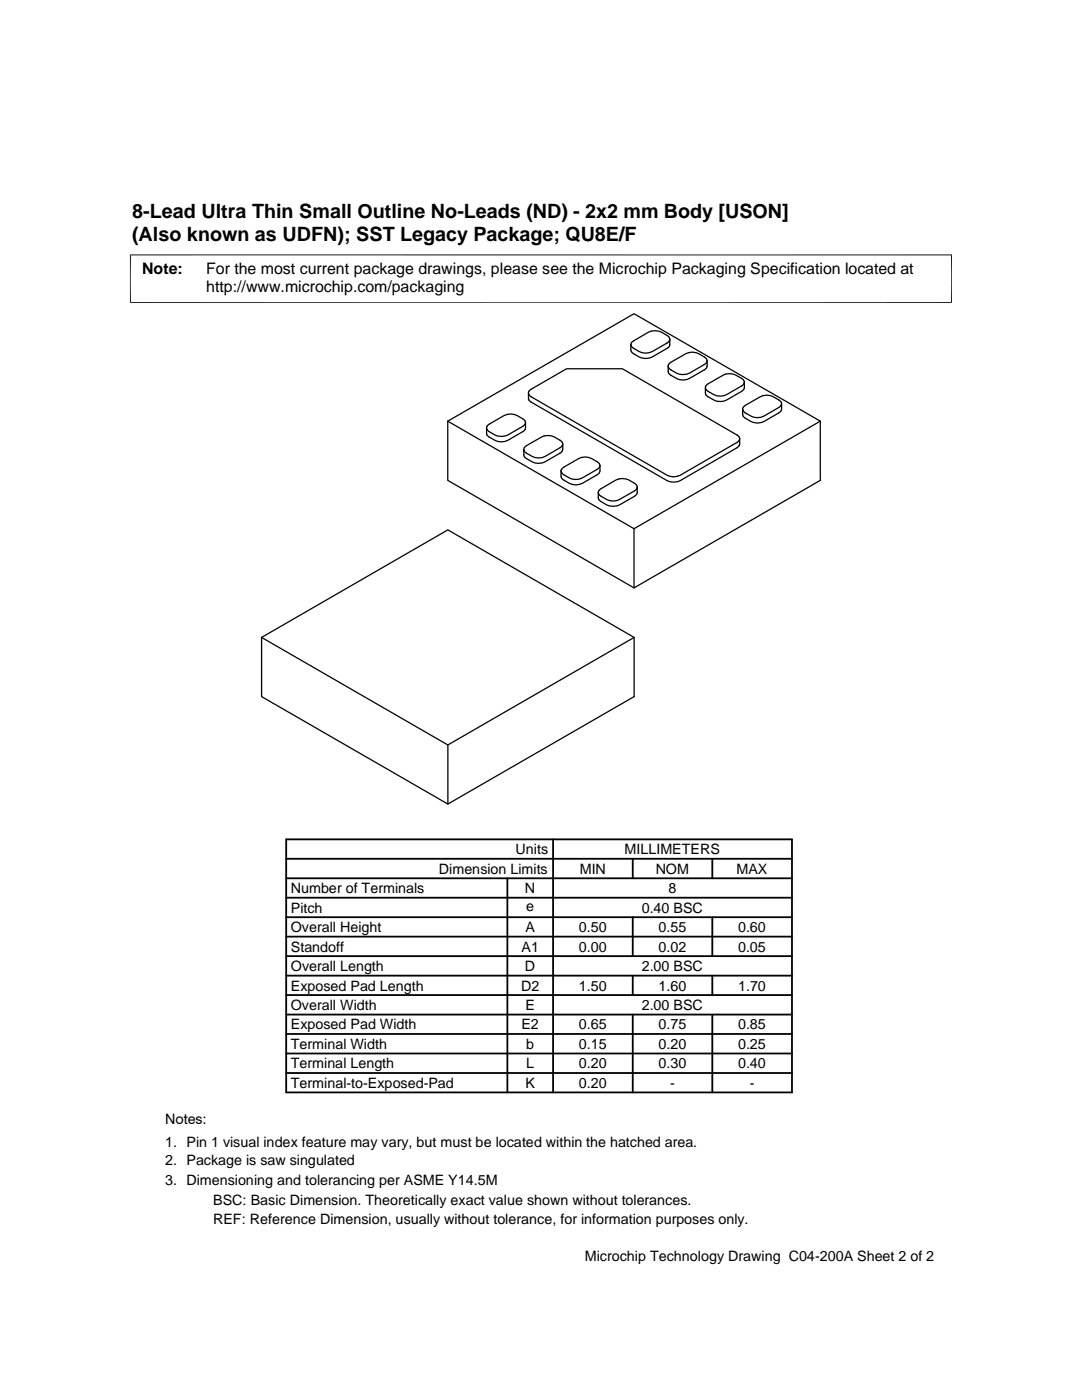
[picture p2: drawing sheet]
<svg xmlns="http://www.w3.org/2000/svg" width="216mm" height="279mm" viewBox="0 0 216 279" stroke-linecap="round" stroke-linejoin="round" font-family="sans-serif">
<defs><g id="words">
<g font-size="3.9">
<text x="26.4" y="43.5">8-Lead Ultra Thin Small Outline No-Leads (ND) - 2x2 mm Body [USON]</text>
<text x="26.4" y="48">(Also known as UDFN); SST Legacy Package; QU8E/F</text>
</g>
<g font-size="3.2">
<text x="28.4" y="54.6">Note:</text>
<text x="41.1" y="54.6">For the most current package drawings, please see the Microchip Packaging Specification located at</text>
<text x="41.1" y="58.3">http://www.microchip.com/packaging</text>
</g>
<g font-size="2.9">
<text x="102.9" y="170.5">Units</text>
<text x="124.6" y="170.5">MILLIMETERS</text>
<text x="58" y="178.2">Number of Terminals</text>
<text x="87.6" y="174.4">Dimension Limits</text>
<text x="104.8" y="178.2">N</text>
<text x="115.7" y="174.4">MIN</text>
<text x="130.8" y="174.4">NOM</text>
<text x="133.4" y="178.2">8</text>
<text x="147" y="174.4">MAX</text>
<text x="58" y="182.1">Pitch</text>
<text x="105" y="181.8">e</text>
<text x="128" y="182.1">0.40 BSC</text>
<text x="58" y="186">Overall Height</text>
<text x="58" y="189.9">Standoff</text>
<text x="104.1" y="189.9">A1</text>
<text x="104.8" y="186">A</text>
<text x="115.5" y="186">0.50</text>
<text x="115.5" y="189.9">0.00</text>
<text x="131.4" y="186">0.55</text>
<text x="131.4" y="189.9">0.02</text>
<text x="147.3" y="186">0.60</text>
<text x="147.3" y="189.9">0.05</text>
<text x="58" y="193.8">Overall Length</text>
<text x="58" y="197.7">Exposed Pad Length</text>
<text x="104" y="197.7">D2</text>
<text x="104.8" y="193.8">D</text>
<text x="115.5" y="197.7">1.50</text>
<text x="128" y="193.8">2.00 BSC</text>
<text x="131.4" y="197.7">1.60</text>
<text x="147.3" y="197.7">1.70</text>
<text x="58" y="201.6">Overall Width</text>
<text x="104.8" y="201.6">E</text>
<text x="128" y="201.6">2.00 BSC</text>
<text x="58" y="209.3">Terminal Width</text>
<text x="58" y="205.4">Exposed Pad Width</text>
<text x="104" y="205.4">E2</text>
<text x="105" y="209.3">b</text>
<text x="115.5" y="205.4">0.65</text>
<text x="115.5" y="209.3">0.15</text>
<text x="131.4" y="209.3">0.20</text>
<text x="131.4" y="205.4">0.75</text>
<text x="147.3" y="205.4">0.85</text>
<text x="147.3" y="209.3">0.25</text>
<text x="58" y="213.2">Terminal Length</text>
<text x="105" y="213.2">L</text>
<text x="115.5" y="213.2">0.20</text>
<text x="131.4" y="213.2">0.30</text>
<text x="147.3" y="213.2">0.40</text>
<text x="58" y="217.1">Terminal-to-Exposed-Pad</text>
<text x="104.8" y="217.1">K</text>
<text x="115.5" y="217.1">0.20</text>
<text x="133.7" y="217.1">-</text>
<text x="149.6" y="217.1">-</text>
<text x="32.9" y="224.3">Notes:</text>
<text x="32.9" y="228.9">1. Pin 1 visual index feature may vary, but must be located within the hatched area.</text>
<text x="32.9" y="232.6">2. Package is saw singulated</text>
<text x="32.9" y="236.5">3. Dimensioning and tolerancing per ASME Y14.5M</text>
<text x="42.5" y="244.3">REF: Reference Dimension, usually without tolerance, for information purposes only.</text>
<text x="42.5" y="240.6">BSC: Basic Dimension. Theoretically exact value shown without tolerances.</text>
<text x="116.7" y="251.7">Microchip Technology Drawing C04-200A Sheet 2 of 2</text>
</g>
</g></defs>
<g fill="none" stroke="#000" stroke-width=".25">
<path d="M105.5 78.4l.1-.3 .4-.4 7.1-4.1h11.1l22.8 13.2 .5 .4 .1 .3M105.5 78.4v1.3l.5 .5 27.1 15.7a3 3 0 0 0 2.6 0l11.3-6.5 .6-.6v-1.3M105.5 78.4l.1 .4 .4 .4 27.1 15.6a2.83 2.83 0 0 0 2.6 0l11.3-6.5 .5-.4 .1-.4M133.6 67.7v1.3l-.3 .4-3.2 1.8a3.7 3.7 0 0 1-4.2-1.2v-1.2M133.6 67.7a3.2 3.2 0 0 0-4.2-1.4l-3.2 1.9-.3 .6M133.6 67.7l-.1 .4-.4 .4-3 1.7a3.7 3.7 0 0 1-4.2-1.2v-.2M141.1 72v1.1l-.3 .5-3.2 1.9a3.7 3.7 0 0 1-4.2-1.2l-.1-1.2M141.1 72a3.3 3.3 0 0 0-4.3-1.4l-2.9 1.7-.5 .4-.1 .4M141.1 72l-.1 .4-.5 .3-2.9 1.8a3.7 3.7 0 0 1-4.2-1.2l-.1-.2M148.5 76.3v1.1l-.3 .5-3.2 1.9a3.7 3.7 0 0 1-4.2-1.2v-1.2M148.5 76.3a3.2 3.2 0 0 0-4.2-1.4l-3 1.7-.4 .4-.1 .4M148.5 76.3l-.1 .3-.4 .4-3 1.7a3.7 3.7 0 0 1-4.2-1.1v-.2"/>
<path d="M89.3 84.1l37.2 21.4v11.8M89.3 84.1l37.2-21.5 37.2 21.5-37.2 21.4M89.3 84.1v11.8l37.2 21.4 37.2-21.4v-11.8M104.9 84.3v1.1l-.4 .6-3.2 1.9a3.7 3.7 0 0 1-4.2-1.2v-1.3M104.9 84.3a3.3 3.3 0 0 0-4.3-1.4l-3 1.7-.4 .4-.1 .4M104.9 84.3l-.2 .4-.4 .4-3 1.7a3.7 3.7 0 0 1-4.2-1.2v-.2M112.3 88.6v1.1l-.3 .6-3.2 1.9a3.7 3.7 0 0 1-4.3-1.2v-1.3M112.3 88.6a3.2 3.2 0 0 0-4.3-1.4l-2.9 1.7-.5 .4-.1 .4M112.3 88.6l-.1 .4-.5 .4-2.9 1.7a3.7 3.7 0 0 1-4.3-1.2v-.2M119.7 92.9v1.1l-.3 .6-3.2 1.9a3.7 3.7 0 0 1-4.2-1.3v-1.2M119.7 92.9a3.2 3.2 0 0 0-4.2-1.4l-3 1.7-.4 .4-.1 .4M119.7 92.9l-.1 .4-.4 .4-3 1.7a3.7 3.7 0 0 1-4.2-1.2v-.2"/>
<path d="M127.1 97.2v1.3l-.3 .4-3.2 1.9a3.7 3.7 0 0 1-4.2-1.3v-1.2M127.1 97.2a3.2 3.2 0 0 0-4.2-1.4l-3.2 1.9-.3 .6M127.1 97.2l-.1 .4-.4 .4-3 1.7a3.7 3.7 0 0 1-4.2-1.2v-.2M156 80.6v1l-.4 .6-3.2 1.9a3.7 3.7 0 0 1-4.2-1.2v-1.3M156 80.6a3.2 3.2 0 0 0-4.3-1.4l-3 1.7-.4 .4-.1 .3M156 80.6l-.2 .3-.4 .4-3 1.7a3.7 3.7 0 0 1-4.2-1.1v-.3M52.2 127.2v11.8l37.2 21.5 37.1-21.5v-11.8M52.2 127.2l37.2 21.5v11.8M52.2 127.2l37.2-21.5 37.1 21.5-37.1 21.5"/>
</g>
<g fill="none" stroke="#000" stroke-width=".36">
<path d="M57.1 179.2h100.9M57.1 175.3h100.9M57.1 171.4h100.9M57.1 167.5h100.9v50.5h-100.9zM101.2 175.3v42.7M110.4 167.5v50.5M126.3 171.4v3.9M142.1 171.4v3.9M57.1 186.9h100.9M57.1 183h100.9M57.1 194.7h100.9M57.1 190.8h100.9"/>
<path d="M57.1 198.6h100.9M126.3 183v7.8M126.3 194.7v3.9M142.1 183v7.8M142.1 194.7v3.9M57.1 210.2h100.9M57.1 202.5h100.9M57.1 206.4h100.9M57.1 214.1h100.9M126.3 202.5v15.5M142.1 202.5v15.5"/>
</g>
<path d="M26 50.8v9.7M189.9 50.8v9.7M189.9 50.9h-164M25.9 60.4h164" fill="none" stroke="#000" stroke-width=".2"/>
<use href="#words"/>
</svg>
